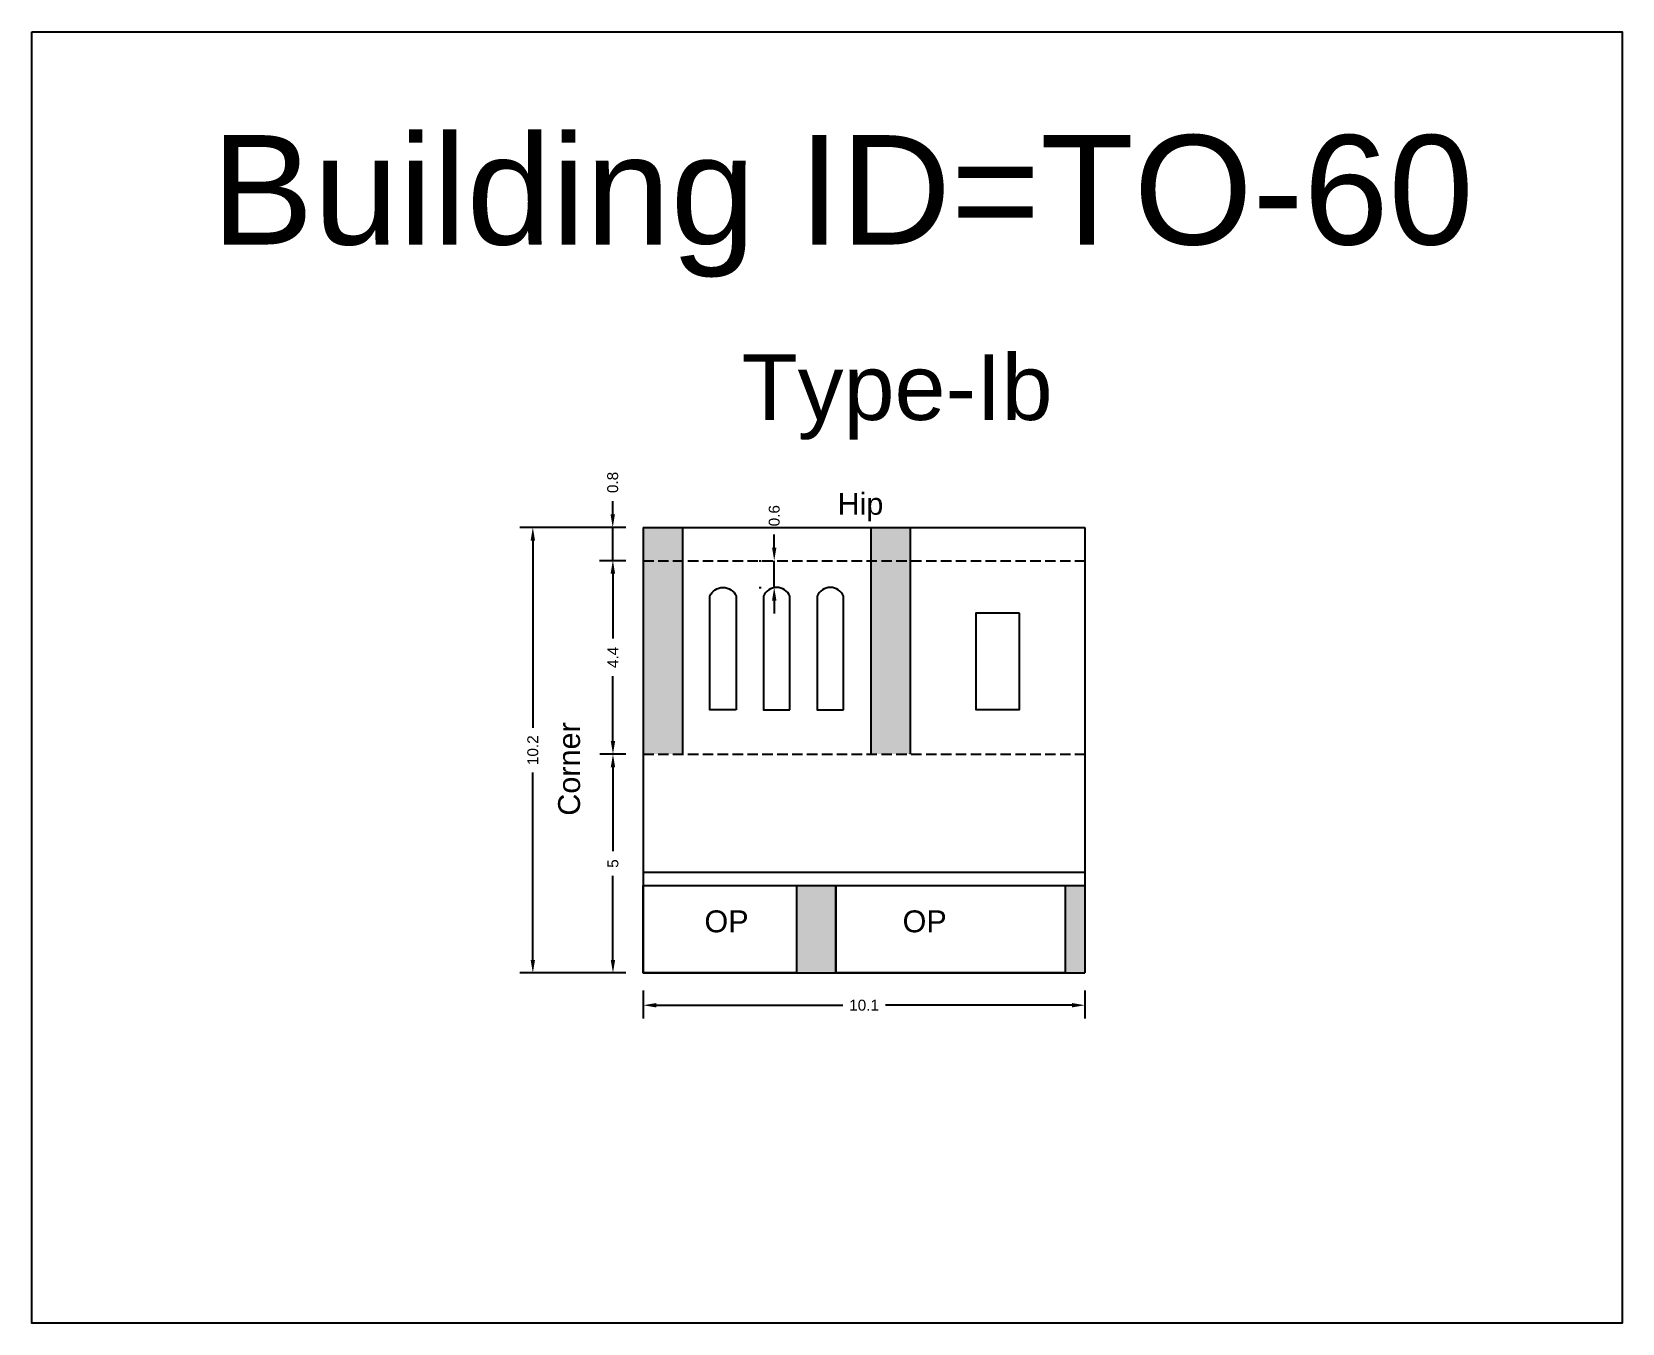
# Model space of a CAD drawing. Header units: metres. Extents: x 3416649 to 3417130, y -6713042 to -6712690.
# Drawn here: x 3417051.55 to 3417087.88, y -6712954.68 to -6712925.17 of the extents above; entities that cross this region are included whole.
import ezdxf

# ---------------------------------------------------------------- set-up
doc = ezdxf.new("R2010")
doc.units = ezdxf.units.M
doc.linetypes.add('ACAD_ISO02W100', pattern=[15, 12, -3])
doc.layers.add('Dotted', color=7, linetype='ACAD_ISO02W100', plot=False)
doc.styles.get("Standard").update_dxf_attribs({"font": 'arial.ttf'})
doc.dimstyles.new('ISO-25', dxfattribs={"dimtxt": 0.25, "dimasz": 0.3, "dimexe": 0.3, "dimexo": 0.4, "dimgap": 0.2, "dimtad": 0, "dimdec": 1, "dimdsep": 46, "dimtxsty": 'Standard', "dimcen": 2.5, "dimadec": 0, "dimazin": 0, "dimtfac": 1, "dimtdec": 1, "dimtmove": 0, "dimatfit": 3, "dimfxl": 1, "dimarcsym": 0})

# ---------------------------------------------------------------- blocks, each defined once
blk = doc.blocks.new('*D474')
at = {"color": 0, "lineweight": -2, "transparency": 16777216}
for p, q in [((3417065.117, -6712941.674), (3417064.527, -6712941.674)), ((3417064.827, -6712941.974), (3417064.827, -6712943.891)), ((3417064.827, -6712946.374), (3417064.827, -6712944.457)), ((3417065.117, -6712946.674), (3417064.527, -6712946.674))]:
    blk.add_line(p, q, dxfattribs=at)
at = {"color": 0, "transparency": 16777216}
for points in [[(3417064.777, -6712941.974), (3417064.877, -6712941.974), (3417064.827, -6712941.674)], [(3417064.777, -6712946.374), (3417064.877, -6712946.374), (3417064.827, -6712946.674)]]:
    blk.add_solid(points, dxfattribs=at)
at = {"layer": 'Defpoints', "color": 0, "transparency": 16777216}
for p in [(3417064.827, -6712941.674), (3417065.517, -6712941.674), (3417065.517, -6712946.674)]:
    blk.add_point(p, dxfattribs=at)
at = {"color": 0, "transparency": 16777216, "insert": (3417064.827, -6712944.174), "char_height": 0.25, "attachment_point": 5, "rotation": 90}
blk.add_mtext('5', dxfattribs=at)
blk = doc.blocks.new('*D475')
at = {"color": 0, "lineweight": -2, "transparency": 16777216}
for p, q in [((3417065.117, -6712937.254), (3417064.527, -6712937.254)), ((3417064.827, -6712937.554), (3417064.827, -6712939.032)), ((3417064.827, -6712941.374), (3417064.827, -6712939.896)), ((3417065.117, -6712941.674), (3417064.527, -6712941.674))]:
    blk.add_line(p, q, dxfattribs=at)
at = {"color": 0, "transparency": 16777216}
for points in [[(3417064.777, -6712937.554), (3417064.877, -6712937.554), (3417064.827, -6712937.254)], [(3417064.777, -6712941.374), (3417064.877, -6712941.374), (3417064.827, -6712941.674)]]:
    blk.add_solid(points, dxfattribs=at)
at = {"layer": 'Defpoints', "color": 0, "transparency": 16777216}
for p in [(3417064.827, -6712937.254), (3417065.517, -6712937.254), (3417065.517, -6712941.674)]:
    blk.add_point(p, dxfattribs=at)
at = {"color": 0, "transparency": 16777216, "insert": (3417064.827, -6712939.464), "char_height": 0.25, "attachment_point": 5, "rotation": 90}
blk.add_mtext('4.4', dxfattribs=at)
blk = doc.blocks.new('*D476')
at = {"color": 0, "lineweight": -2, "transparency": 16777216}
for p, q in [((3417065.517, -6712947.074), (3417065.517, -6712947.711)), ((3417075.607, -6712947.074), (3417075.607, -6712947.711)), ((3417065.817, -6712947.411), (3417070.073, -6712947.411)), ((3417075.307, -6712947.411), (3417071.05, -6712947.411))]:
    blk.add_line(p, q, dxfattribs=at)
at = {"color": 0, "transparency": 16777216}
for points in [[(3417065.817, -6712947.361), (3417065.817, -6712947.461), (3417065.517, -6712947.411)], [(3417075.307, -6712947.361), (3417075.307, -6712947.461), (3417075.607, -6712947.411)]]:
    blk.add_solid(points, dxfattribs=at)
at = {"layer": 'Defpoints', "color": 0, "transparency": 16777216}
for p in [(3417065.517, -6712946.674), (3417075.607, -6712946.674), (3417075.607, -6712947.411)]:
    blk.add_point(p, dxfattribs=at)
at = {"color": 0, "transparency": 16777216, "insert": (3417070.562, -6712947.411), "char_height": 0.25, "attachment_point": 5}
blk.add_mtext('10.1', dxfattribs=at)
blk = doc.blocks.new('*D477')
at = {"color": 0, "lineweight": -2, "transparency": 16777216}
for p, q in [((3417065.117, -6712936.494), (3417062.697, -6712936.494)), ((3417062.997, -6712936.794), (3417062.997, -6712941.072)), ((3417062.997, -6712946.374), (3417062.997, -6712942.095)), ((3417065.117, -6712946.674), (3417062.697, -6712946.674))]:
    blk.add_line(p, q, dxfattribs=at)
at = {"color": 0, "transparency": 16777216}
for points in [[(3417062.947, -6712936.794), (3417063.047, -6712936.794), (3417062.997, -6712936.494)], [(3417062.947, -6712946.374), (3417063.047, -6712946.374), (3417062.997, -6712946.674)]]:
    blk.add_solid(points, dxfattribs=at)
at = {"layer": 'Defpoints', "color": 0, "transparency": 16777216}
for p in [(3417062.997, -6712936.494), (3417065.517, -6712936.494), (3417065.517, -6712946.674)]:
    blk.add_point(p, dxfattribs=at)
at = {"color": 0, "transparency": 16777216, "insert": (3417062.997, -6712941.584), "char_height": 0.25, "attachment_point": 5, "rotation": 90}
blk.add_mtext('10.2', dxfattribs=at)
blk = doc.blocks.new('*D478')
at = {"color": 0, "lineweight": -2, "transparency": 16777216}
for p, q in [((3417064.822, -6712936.194), (3417064.822, -6712935.894)), ((3417065.117, -6712936.494), (3417064.522, -6712936.494)), ((3417064.822, -6712937.254), (3417064.822, -6712936.494)), ((3417065.117, -6712937.254), (3417064.522, -6712937.254)), ((3417064.822, -6712937.554), (3417064.822, -6712937.854))]:
    blk.add_line(p, q, dxfattribs=at)
at = {"color": 0, "transparency": 16777216}
for points in [[(3417064.772, -6712936.194), (3417064.872, -6712936.194), (3417064.822, -6712936.494)], [(3417064.772, -6712937.554), (3417064.872, -6712937.554), (3417064.822, -6712937.254)]]:
    blk.add_solid(points, dxfattribs=at)
at = {"layer": 'Defpoints', "color": 0, "transparency": 16777216}
for p in [(3417064.822, -6712936.494), (3417065.517, -6712936.494), (3417065.517, -6712937.254)]:
    blk.add_point(p, dxfattribs=at)
at = {"color": 0, "transparency": 16777216, "insert": (3417064.822, -6712935.466), "char_height": 0.25, "attachment_point": 5, "rotation": 90}
blk.add_mtext('0.8', dxfattribs=at)
blk = doc.blocks.new('*D479')
at = {"color": 0, "lineweight": -2, "transparency": 16777216}
for p, q in [((3417068.51, -6712936.954), (3417068.51, -6712936.654)), ((3417068.167, -6712937.254), (3417068.21, -6712937.254)), ((3417068.51, -6712937.864), (3417068.51, -6712937.254)), ((3417068.167, -6712937.864), (3417068.21, -6712937.864)), ((3417068.51, -6712938.164), (3417068.51, -6712938.464))]:
    blk.add_line(p, q, dxfattribs=at)
at = {"color": 0, "transparency": 16777216}
for points in [[(3417068.46, -6712936.954), (3417068.56, -6712936.954), (3417068.51, -6712937.254)], [(3417068.46, -6712938.164), (3417068.56, -6712938.164), (3417068.51, -6712937.864)]]:
    blk.add_solid(points, dxfattribs=at)
at = {"layer": 'Defpoints', "color": 0, "transparency": 16777216}
for p in [(3417068.51, -6712937.254), (3417068.567, -6712937.254), (3417068.567, -6712937.864)]:
    blk.add_point(p, dxfattribs=at)
at = {"color": 0, "transparency": 16777216, "insert": (3417068.51, -6712936.226), "char_height": 0.25, "attachment_point": 5, "rotation": 90}
blk.add_mtext('0.6', dxfattribs=at)

msp = doc.modelspace()

# ---------------------------------------------------------------- hatches: boundary and pattern name
h = msp.add_hatch(color=256)
h.dxf.hatch_style = 1
h.paths.add_polyline_path([(3417071.617, -6712937.254), (3417070.717, -6712937.254), (3417070.717, -6712941.674), (3417071.617, -6712941.674)])
h.paths.add_polyline_path([(3417071.617, -6712936.494), (3417070.717, -6712936.494), (3417070.717, -6712937.254), (3417071.617, -6712937.254)])
h.paths.add_polyline_path([(3417066.417, -6712936.494), (3417065.517, -6712936.494), (3417065.517, -6712937.254), (3417066.417, -6712937.254)])
h.paths.add_polyline_path([(3417066.417, -6712937.254), (3417065.517, -6712937.254), (3417065.517, -6712941.674), (3417066.417, -6712941.674)])
h.paths.add_polyline_path([(3417069.917, -6712944.674), (3417069.017, -6712944.674), (3417069.017, -6712946.674), (3417069.917, -6712946.674)])
h.paths.add_polyline_path([(3417075.607, -6712944.674), (3417075.157, -6712944.674), (3417075.157, -6712946.674), (3417075.607, -6712946.674)])

# ---------------------------------------------------------------- linework, layer by layer
for points in [[(3417051.554, -6712925.169), (3417087.876, -6712925.169), (3417087.876, -6712954.676), (3417051.554, -6712954.676)], [(3417074.112, -6712938.454), (3417073.112, -6712938.454), (3417073.112, -6712940.654), (3417074.112, -6712940.654)], [(3417065.517, -6712944.674), (3417069.017, -6712944.674), (3417069.017, -6712946.674), (3417065.517, -6712946.674)], [(3417069.917, -6712944.674), (3417075.157, -6712944.674), (3417075.157, -6712946.674), (3417069.917, -6712946.674)]]:
    msp.add_lwpolyline(points, close=True)
for points in [[(3417065.517, -6712936.494), (3417075.607, -6712936.494)], [(3417065.517, -6712936.494), (3417065.517, -6712946.674)], [(3417066.417, -6712936.494), (3417066.417, -6712941.674)], [(3417070.717, -6712936.494), (3417070.717, -6712941.674)], [(3417071.617, -6712936.494), (3417071.617, -6712941.674)], [(3417075.607, -6712936.494), (3417075.607, -6712946.674)], [(3417065.517, -6712944.374), (3417075.607, -6712944.374)], [(3417065.517, -6712944.674), (3417075.607, -6712944.674)], [(3417069.017, -6712944.674), (3417069.017, -6712946.674)], [(3417069.917, -6712944.674), (3417069.917, -6712946.674)], [(3417075.157, -6712944.674), (3417075.157, -6712946.674)], [(3417065.517, -6712946.674), (3417075.607, -6712946.674)]]:
    msp.add_lwpolyline(points)
for points in [[(3417067.642, -6712940.664), (3417067.042, -6712940.664), (3417067.042, -6712938.064, -0.666667), (3417067.642, -6712938.064)], [(3417068.867, -6712940.664), (3417068.867, -6712938.064, 0.666667), (3417068.267, -6712938.064), (3417068.267, -6712940.664)], [(3417070.092, -6712940.664), (3417070.092, -6712938.064, 0.666667), (3417069.492, -6712938.064), (3417069.492, -6712940.664)]]:
    msp.add_lwpolyline(points, format="xyb", close=True)
at = {"layer": 'Dotted', "ltscale": 0.02}
for points in [[(3417065.517, -6712937.254), (3417075.607, -6712937.254)], [(3417065.517, -6712941.674), (3417075.607, -6712941.674)]]:
    msp.add_lwpolyline(points, dxfattribs=at)

# ---------------------------------------------------------------- texts
for s, width, heights, insert, char_height, attachment_point in [('Building ID=TO-60', 67.86454, [0.517], (3417055.66, -6712927.53), 2.5, 1), ('Type-Ib ', 9.99112, [0.517], (3417067.765, -6712932.539), 1.5, 1), ('Hip', 67.86454, [0], (3417071.003, -6712935.705), 0.5, 3), ('OP', 67.86454, [0], (3417067.925, -6712945.244), 0.5, 3), ('OP', 67.86454, [0], (3417072.45, -6712945.244), 0.5, 3)]:
    msp.add_mtext_dynamic_manual_height_columns(s, width=width, gutter_width=12.5, heights=heights, dxfattribs=dict(insert=insert, char_height=char_height, attachment_point=attachment_point))
at = {"insert": (3417063.574, -6712940.946), "char_height": 0.5, "attachment_point": 3, "rotation": 90}
msp.add_mtext_dynamic_manual_height_columns('Corner', width=67.86454, gutter_width=12.5, heights=[0], dxfattribs=at)

# ---------------------------------------------------------------- dimensions: what is measured, and where the dimension line sits
for base, p1, p2, picture, middle in [((3417064.822, -6712936.494), (3417065.517, -6712937.254), (3417065.517, -6712936.494), '*D478', (3417064.822, -6712935.466)), ((3417068.51, -6712937.254), (3417068.567, -6712937.864), (3417068.567, -6712937.254), '*D479', (3417068.51, -6712936.226)), ((3417062.997, -6712936.494), (3417065.517, -6712946.674), (3417065.517, -6712936.494), '*D477', (3417062.997, -6712941.584)), ((3417064.827, -6712937.254), (3417065.517, -6712941.674), (3417065.517, -6712937.254), '*D475', (3417064.827, -6712939.464)), ((3417064.827, -6712941.674), (3417065.517, -6712946.674), (3417065.517, -6712941.674), '*D474', (3417064.827, -6712944.174))]:
    dim = msp.add_linear_dim(base=base, p1=p1, p2=p2, angle=90, dimstyle='ISO-25')
    dim.commit()
    dim.dimension.update_dxf_attribs({"geometry": picture, "text_midpoint": middle})
dim = msp.add_linear_dim(base=(3417075.607, -6712947.411), p1=(3417065.517, -6712946.674), p2=(3417075.607, -6712946.674), dimstyle='ISO-25')
dim.commit()
dim.dimension.update_dxf_attribs({"geometry": '*D476', "text_midpoint": (3417070.562, -6712947.411)})

doc.saveas('drawing.dxf')
